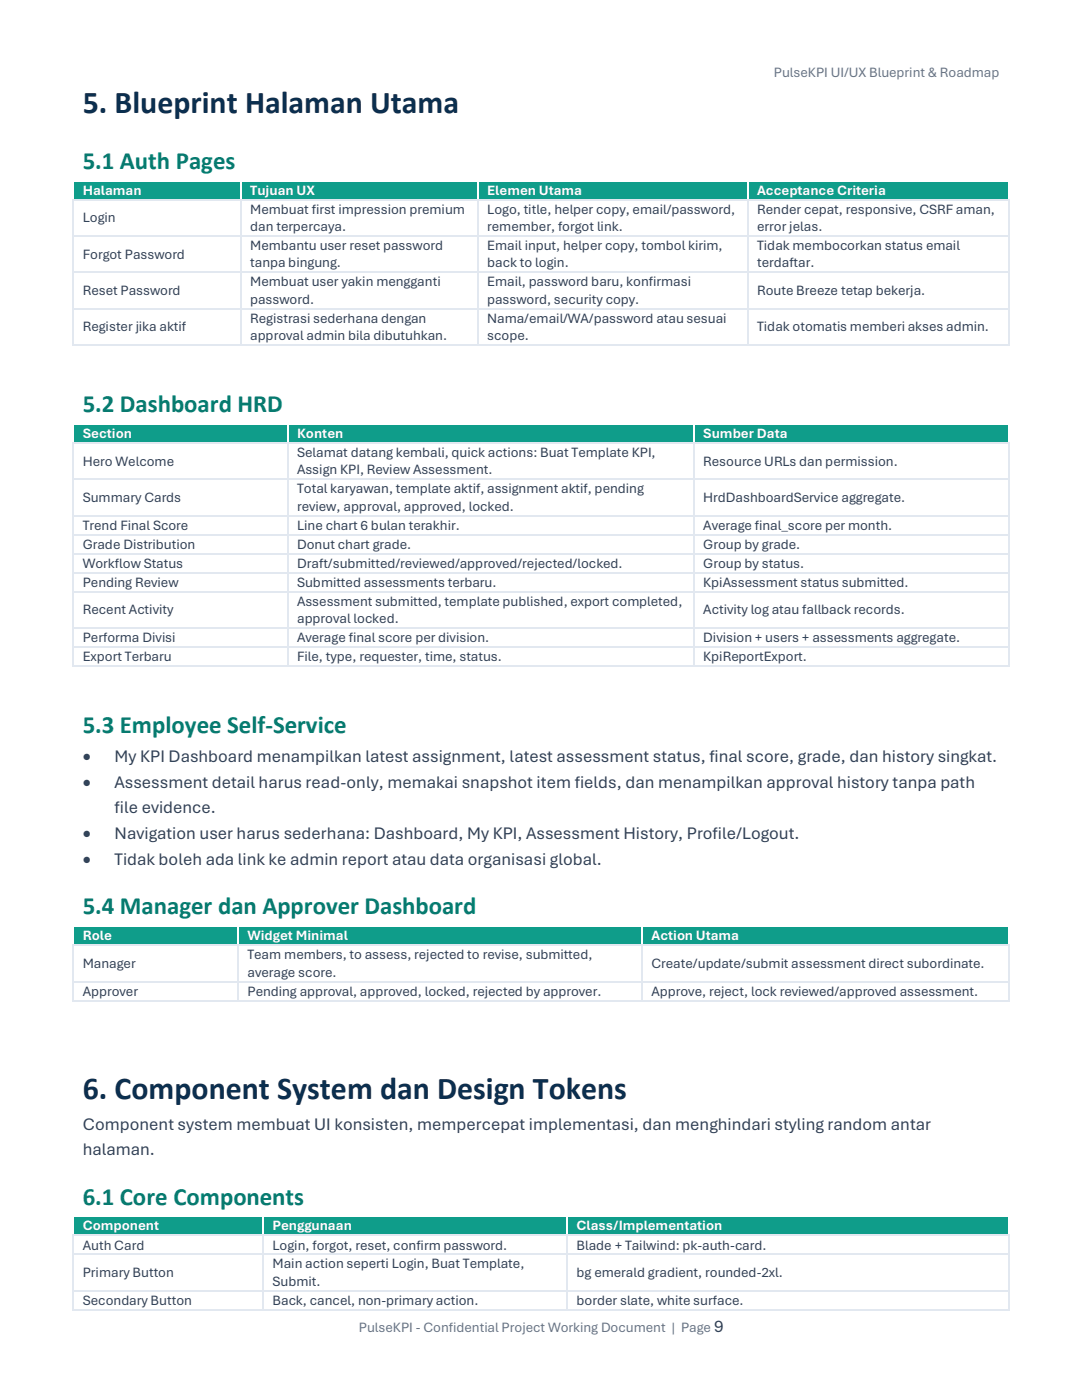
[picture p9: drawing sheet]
<svg xmlns="http://www.w3.org/2000/svg" width="216mm" height="279mm" viewBox="0 0 216 279" stroke-linecap="round" stroke-linejoin="round" font-family="sans-serif">
<defs><g id="words">
<g font-size="6.3" fill="#0b2f4f">
<text x="16.5" y="22.6">5. Blueprint Halaman Utama</text>
<text x="16.5" y="219.4">6. Component System dan Design Tokens</text>
</g>
<g font-size="5" fill="#087a6f">
<text x="16.5" y="33.7">5.1 Auth Pages</text>
<text x="16.5" y="82.2">5.2 Dashboard HRD</text>
<text x="16.5" y="146.3">5.3 Employee Self-Service</text>
<text x="16.5" y="182.5">5.4 Manager dan Approver Dashboard</text>
<text x="16.5" y="240.4">6.1 Core Components</text>
</g>
<g font-size="3.5" fill="#334155">
<text x="16.5" y="152.1">•</text>
<text x="22.9" y="152.1">My KPI Dashboard menampilkan latest assignment, latest assessment status, final score, grade, dan history singkat.</text>
<text x="16.5" y="157.3">•</text>
<text x="22.9" y="157.3">Assessment detail harus read-only, memakai snapshot item fields, dan menampilkan approval history tanpa path</text>
<text x="16.5" y="167.5">•</text>
<text x="22.9" y="162.2">file evidence.</text>
<text x="22.9" y="167.5">Navigation user harus sederhana: Dashboard, My KPI, Assessment History, Profile/Logout.</text>
<text x="16.5" y="172.6">•</text>
<text x="22.9" y="172.6">Tidak boleh ada link ke admin report atau data organisasi global.</text>
<text x="16.5" y="225.5">Component system membuat UI konsisten, mempercepat implementasi, dan menghindari styling random antar</text>
<text x="16.5" y="230.5">halaman.</text>
<text x="142.5" y="265.8">9</text>
</g>
<g font-size="2.8" fill="#64748b">
<text x="154.4" y="15.3">PulseKPI UI/UX Blueprint &amp; Roadmap</text>
<text x="71.6" y="265.8">PulseKPI - Confidential Project Working Document | Page</text>
</g>
<g font-size="2.8" fill="#fff">
<text x="16.5" y="38.9">Halaman</text>
<text x="49.9" y="38.9">Tujuan UX</text>
<text x="97.2" y="38.9">Elemen Utama</text>
<text x="151.1" y="38.9">Acceptance Criteria</text>
<text x="16.5" y="87.4">Section</text>
<text x="59.3" y="87.4">Konten</text>
<text x="140.3" y="87.4">Sumber Data</text>
<text x="16.5" y="187.6">Role</text>
<text x="49.4" y="187.6">Widget Minimal</text>
<text x="130" y="187.6">Action Utama</text>
<text x="16.5" y="245.6">Component</text>
<text x="54.4" y="245.6">Penggunaan</text>
<text x="115" y="245.6">Class/Implementation</text>
</g>
<g font-size="2.8" fill="#334155">
<text x="16.5" y="44.4">Login</text>
<text x="49.9" y="42.7">Membuat first impression premium</text>
<text x="49.9" y="46.1">dan terpercaya.</text>
<text x="97.2" y="42.7">Logo, title, helper copy, email/password,</text>
<text x="97.2" y="46.1">remember, forgot link.</text>
<text x="151.1" y="42.7">Render cepat, responsive, CSRF aman,</text>
<text x="151.1" y="46.1">error jelas.</text>
<text x="16.5" y="51.7">Forgot Password</text>
<text x="49.9" y="49.9">Membantu user reset password</text>
<text x="49.9" y="53.3">tanpa bingung.</text>
<text x="97.2" y="49.9">Email input, helper copy, tombol kirim,</text>
<text x="97.2" y="53.3">back to login.</text>
<text x="151.1" y="49.9">Tidak membocorkan status email</text>
<text x="151.1" y="53.3">terdaftar.</text>
<text x="16.5" y="58.9">Reset Password</text>
<text x="49.9" y="57.2">Membuat user yakin mengganti</text>
<text x="97.2" y="57.2">Email, password baru, konfirmasi</text>
<text x="151.1" y="58.9">Route Breeze tetap bekerja.</text>
<text x="49.9" y="60.6">password.</text>
<text x="49.9" y="64.4">Registrasi sederhana dengan</text>
<text x="97.2" y="60.6">password, security copy.</text>
<text x="97.2" y="64.4">Nama/email/WA/password atau sesuai</text>
<text x="16.5" y="66.1">Register jika aktif</text>
<text x="49.9" y="67.8">approval admin bila dibutuhkan.</text>
<text x="97.2" y="67.8">scope.</text>
<text x="151.1" y="66.1">Tidak otomatis memberi akses admin.</text>
<text x="16.5" y="92.9">Hero Welcome</text>
<text x="59.3" y="91.2">Selamat datang kembali, quick actions: Buat Template KPI,</text>
<text x="59.3" y="94.7">Assign KPI, Review Assessment.</text>
<text x="140.3" y="92.9">Resource URLs dan permission.</text>
<text x="16.5" y="100.2">Summary Cards</text>
<text x="59.3" y="98.4">Total karyawan, template aktif, assignment aktif, pending</text>
<text x="59.3" y="101.9">review, approval, approved, locked.</text>
<text x="140.3" y="100.2">HrdDashboardService aggregate.</text>
<text x="16.5" y="105.7">Trend Final Score</text>
<text x="59.3" y="105.7">Line chart 6 bulan terakhir.</text>
<text x="140.3" y="105.7">Average final_score per month.</text>
<text x="16.5" y="109.5">Grade Distribution</text>
<text x="16.5" y="113.3">Workflow Status</text>
<text x="59.3" y="109.5">Donut chart grade.</text>
<text x="59.3" y="113.3">Draft/submitted/reviewed/approved/rejected/locked.</text>
<text x="140.3" y="109.5">Group by grade.</text>
<text x="140.3" y="113.3">Group by status.</text>
<text x="16.5" y="117.1">Pending Review</text>
<text x="59.3" y="117.1">Submitted assessments terbaru.</text>
<text x="140.3" y="117.1">KpiAssessment status submitted.</text>
<text x="16.5" y="122.6">Recent Activity</text>
<text x="59.3" y="120.9">Assessment submitted, template published, export completed,</text>
<text x="59.3" y="124.4">approval locked.</text>
<text x="140.3" y="122.6">Activity log atau fallback records.</text>
<text x="16.5" y="128.1">Performa Divisi</text>
<text x="16.5" y="131.9">Export Terbaru</text>
<text x="59.3" y="128.1">Average final score per division.</text>
<text x="59.3" y="131.9">File, type, requester, time, status.</text>
<text x="140.3" y="128.1">Division + users + assessments aggregate.</text>
<text x="140.3" y="131.9">KpiReportExport.</text>
<text x="49.4" y="191.5">Team members, to assess, rejected to revise, submitted,</text>
<text x="16.5" y="193.2">Manager</text>
<text x="49.4" y="194.9">average score.</text>
<text x="130" y="193.2">Create/update/submit assessment direct subordinate.</text>
<text x="16.5" y="198.7">Approver</text>
<text x="49.4" y="198.7">Pending approval, approved, locked, rejected by approver.</text>
<text x="130" y="198.7">Approve, reject, lock reviewed/approved assessment.</text>
<text x="16.5" y="249.4">Auth Card</text>
<text x="54.4" y="249.4">Login, forgot, reset, confirm password.</text>
<text x="115" y="249.4">Blade + Tailwind: pk-auth-card.</text>
<text x="16.5" y="254.9">Primary Button</text>
<text x="54.4" y="253.1">Main action seperti Login, Buat Template,</text>
<text x="54.4" y="256.6">Submit.</text>
<text x="115" y="254.9">bg emerald gradient, rounded-2xl.</text>
<text x="16.5" y="260.4">Secondary Button</text>
<text x="54.4" y="260.4">Back, cancel, non-primary action.</text>
<text x="115" y="260.4">border slate, white surface.</text>
</g>
</g></defs>
<g fill="#0f9d8a">
<path d="M14.8 36.2h33v3.5h-33z" fill-rule="evenodd"/>
<path d="M16.5 36.2h29.6v3.5h-29.6z" fill-rule="evenodd"/>
<path d="M48.2 36.2h46.9v3.5h-46.9z" fill-rule="evenodd"/>
<path d="M49.9 36.2h43.5v3.5h-43.5z" fill-rule="evenodd"/>
<path d="M95.5 36.2h53.5v3.5h-53.5z" fill-rule="evenodd"/>
<path d="M97.2 36.2h50.1v3.5h-50.1z" fill-rule="evenodd"/>
<path d="M149.3 36.2h51.9v3.5h-51.9z" fill-rule="evenodd"/>
<path d="M151.1 36.2h48.3v3.5h-48.3z" fill-rule="evenodd"/>
</g>
<g fill="#fff">
<path d="M14.4 35.9h.4v.3h-.4z" fill-rule="evenodd"/>
<path d="M14.4 35.9h.4v.3h-.4z" fill-rule="evenodd"/>
<path d="M14.8 35.9h33v.3h-33z" fill-rule="evenodd"/>
<path d="M47.8 35.9h.4v.3h-.4z" fill-rule="evenodd"/>
<path d="M48.2 35.9h46.9v.3h-46.9z" fill-rule="evenodd"/>
<path d="M95.1 35.9h.4v.3h-.4z" fill-rule="evenodd"/>
<path d="M95.5 35.9h53.5v.3h-53.5z" fill-rule="evenodd"/>
<path d="M149 35.9h.3v.3h-.3z" fill-rule="evenodd"/>
<path d="M149.3 35.9h51.9v.3h-51.9z" fill-rule="evenodd"/>
<path d="M201.2 35.9h.3v.3h-.3z" fill-rule="evenodd"/>
<path d="M201.2 35.9h.3v.3h-.3z" fill-rule="evenodd"/>
<path d="M14.4 36.2h.4v3.5h-.4z" fill-rule="evenodd"/>
<path d="M47.8 36.2h.4v3.5h-.4z" fill-rule="evenodd"/>
<path d="M95.1 36.2h.4v3.5h-.4z" fill-rule="evenodd"/>
<path d="M149 36.2h.3v3.5h-.3z" fill-rule="evenodd"/>
<path d="M201.2 36.2h.3v3.5h-.3z" fill-rule="evenodd"/>
</g>
<path d="M14.4 39.7h.4v.3h-.4z" fill-rule="evenodd" fill="#e2e8f0"/>
<path d="M14.8 39.8h33" fill="none" stroke="#e2e8f0" stroke-width=".34"/>
<path d="M47.8 39.7h.4v.3h-.4z" fill-rule="evenodd" fill="#e2e8f0"/>
<path d="M48.2 39.8h46.9" fill="none" stroke="#e2e8f0" stroke-width=".34"/>
<path d="M95.1 39.7h.4v.3h-.4z" fill-rule="evenodd" fill="#e2e8f0"/>
<path d="M95.5 39.8h53.5" fill="none" stroke="#e2e8f0" stroke-width=".34"/>
<path d="M149 39.7h.3v.3h-.3z" fill-rule="evenodd" fill="#e2e8f0"/>
<path d="M149.3 39.8h51.9" fill="none" stroke="#e2e8f0" stroke-width=".34"/>
<path d="M201.2 39.7h.3v.3h-.3z" fill-rule="evenodd" fill="#e2e8f0"/>
<path d="M14.6 40v6.9M48 40v6.9M95.3 40v6.9M149.2 40v6.9M201.3 40v6.9" fill="none" stroke="#e2e8f0" stroke-width=".34"/>
<path d="M14.4 46.9h.4v.4h-.4z" fill-rule="evenodd" fill="#e2e8f0"/>
<path d="M14.8 47.1h33" fill="none" stroke="#e2e8f0" stroke-width=".34"/>
<path d="M47.8 46.9h.4v.4h-.4z" fill-rule="evenodd" fill="#e2e8f0"/>
<path d="M48.2 47.1h46.9" fill="none" stroke="#e2e8f0" stroke-width=".34"/>
<path d="M95.1 46.9h.4v.4h-.4z" fill-rule="evenodd" fill="#e2e8f0"/>
<path d="M95.5 47.1h53.5" fill="none" stroke="#e2e8f0" stroke-width=".34"/>
<path d="M149 46.9h.3v.4h-.3z" fill-rule="evenodd" fill="#e2e8f0"/>
<path d="M149.3 47.1h51.9" fill="none" stroke="#e2e8f0" stroke-width=".34"/>
<path d="M201.2 46.9h.3v.4h-.3z" fill-rule="evenodd" fill="#e2e8f0"/>
<path d="M14.6 47.3v6.9M48 47.3v6.9M95.3 47.3v6.9M149.2 47.3v6.9M201.3 47.3v6.9" fill="none" stroke="#e2e8f0" stroke-width=".34"/>
<path d="M14.4 54.2h.4v.3h-.4z" fill-rule="evenodd" fill="#e2e8f0"/>
<path d="M14.8 54.4h33" fill="none" stroke="#e2e8f0" stroke-width=".34"/>
<path d="M47.8 54.2h.4v.3h-.4z" fill-rule="evenodd" fill="#e2e8f0"/>
<path d="M48.2 54.4h46.9" fill="none" stroke="#e2e8f0" stroke-width=".34"/>
<path d="M95.1 54.2h.4v.3h-.4z" fill-rule="evenodd" fill="#e2e8f0"/>
<path d="M95.5 54.4h53.5" fill="none" stroke="#e2e8f0" stroke-width=".34"/>
<path d="M149 54.2h.3v.3h-.3z" fill-rule="evenodd" fill="#e2e8f0"/>
<path d="M149.3 54.4h51.9" fill="none" stroke="#e2e8f0" stroke-width=".34"/>
<path d="M201.2 54.2h.3v.3h-.3z" fill-rule="evenodd" fill="#e2e8f0"/>
<path d="M14.6 54.5v6.9M48 54.5v6.9M95.3 54.5v6.9M149.2 54.5v6.9M201.3 54.5v6.9" fill="none" stroke="#e2e8f0" stroke-width=".34"/>
<path d="M14.4 61.4h.4v.4h-.4z" fill-rule="evenodd" fill="#e2e8f0"/>
<path d="M14.8 61.6h33" fill="none" stroke="#e2e8f0" stroke-width=".34"/>
<path d="M47.8 61.4h.4v.4h-.4z" fill-rule="evenodd" fill="#e2e8f0"/>
<path d="M48.2 61.6h46.9" fill="none" stroke="#e2e8f0" stroke-width=".34"/>
<path d="M95.1 61.4h.4v.4h-.4z" fill-rule="evenodd" fill="#e2e8f0"/>
<path d="M95.5 61.6h53.5" fill="none" stroke="#e2e8f0" stroke-width=".34"/>
<path d="M149 61.4h.3v.4h-.3z" fill-rule="evenodd" fill="#e2e8f0"/>
<path d="M149.3 61.6h51.9" fill="none" stroke="#e2e8f0" stroke-width=".34"/>
<path d="M201.2 61.4h.3v.4h-.3z" fill-rule="evenodd" fill="#e2e8f0"/>
<path d="M14.6 61.8v6.9" fill="none" stroke="#e2e8f0" stroke-width=".34"/>
<g fill="#e2e8f0">
<path d="M14.4 68.7h.4v.3h-.4z" fill-rule="evenodd"/>
<path d="M14.4 68.7h.4v.3h-.4z" fill-rule="evenodd"/>
</g>
<path d="M14.8 68.8h33M48 61.8v6.9" fill="none" stroke="#e2e8f0" stroke-width=".34"/>
<path d="M47.8 68.7h.4v.3h-.4z" fill-rule="evenodd" fill="#e2e8f0"/>
<path d="M48.2 68.8h46.9M95.3 61.8v6.9" fill="none" stroke="#e2e8f0" stroke-width=".34"/>
<path d="M95.1 68.7h.4v.3h-.4z" fill-rule="evenodd" fill="#e2e8f0"/>
<path d="M95.5 68.8h53.5M149.2 61.8v6.9" fill="none" stroke="#e2e8f0" stroke-width=".34"/>
<path d="M149 68.7h.3v.3h-.3z" fill-rule="evenodd" fill="#e2e8f0"/>
<path d="M149.3 68.8h51.9M201.3 61.8v6.9" fill="none" stroke="#e2e8f0" stroke-width=".34"/>
<g fill="#e2e8f0">
<path d="M201.2 68.7h.3v.3h-.3z" fill-rule="evenodd"/>
<path d="M201.2 68.7h.3v.3h-.3z" fill-rule="evenodd"/>
</g>
<g fill="#0f9d8a">
<path d="M14.8 84.8h42.4v3.4h-42.4z" fill-rule="evenodd"/>
<path d="M16.5 84.8h39v3.4h-39z" fill-rule="evenodd"/>
<path d="M57.5 84.8h80.7v3.4h-80.7z" fill-rule="evenodd"/>
<path d="M59.3 84.8h77.2v3.4h-77.2z" fill-rule="evenodd"/>
<path d="M138.6 84.8h62.6v3.4h-62.6z" fill-rule="evenodd"/>
<path d="M140.3 84.8h59.1v3.4h-59.1z" fill-rule="evenodd"/>
</g>
<g fill="#fff">
<path d="M14.4 84.4h.4v.4h-.4z" fill-rule="evenodd"/>
<path d="M14.4 84.4h.4v.4h-.4z" fill-rule="evenodd"/>
<path d="M14.8 84.4h42.4v.4h-42.4z" fill-rule="evenodd"/>
<path d="M57.2 84.4h.3v.4h-.3z" fill-rule="evenodd"/>
<path d="M57.5 84.4h80.7v.4h-80.7z" fill-rule="evenodd"/>
<path d="M138.2 84.4h.4v.4h-.4z" fill-rule="evenodd"/>
<path d="M138.6 84.4h62.6v.4h-62.6z" fill-rule="evenodd"/>
<path d="M201.2 84.4h.3v.4h-.3z" fill-rule="evenodd"/>
<path d="M201.2 84.4h.3v.4h-.3z" fill-rule="evenodd"/>
<path d="M14.4 84.8h.4v3.4h-.4z" fill-rule="evenodd"/>
<path d="M57.2 84.8h.3v3.4h-.3z" fill-rule="evenodd"/>
<path d="M138.2 84.8h.4v3.4h-.4z" fill-rule="evenodd"/>
<path d="M201.2 84.8h.3v3.4h-.3z" fill-rule="evenodd"/>
</g>
<path d="M14.4 88.2h.4v.4h-.4z" fill-rule="evenodd" fill="#e2e8f0"/>
<path d="M14.8 88.4h42.4" fill="none" stroke="#e2e8f0" stroke-width=".34"/>
<path d="M57.2 88.2h.3v.4h-.3z" fill-rule="evenodd" fill="#e2e8f0"/>
<path d="M57.5 88.4h80.7" fill="none" stroke="#e2e8f0" stroke-width=".34"/>
<path d="M138.2 88.2h.4v.4h-.4z" fill-rule="evenodd" fill="#e2e8f0"/>
<path d="M138.6 88.4h62.6" fill="none" stroke="#e2e8f0" stroke-width=".34"/>
<path d="M201.2 88.2h.3v.4h-.3z" fill-rule="evenodd" fill="#e2e8f0"/>
<path d="M14.6 88.6v6.9M57.4 88.6v6.9M138.4 88.6v6.9M201.3 88.6v6.9" fill="none" stroke="#e2e8f0" stroke-width=".34"/>
<path d="M14.4 95.5h.4v.3h-.4z" fill-rule="evenodd" fill="#e2e8f0"/>
<path d="M14.8 95.6h42.4" fill="none" stroke="#e2e8f0" stroke-width=".34"/>
<path d="M57.2 95.5h.3v.3h-.3z" fill-rule="evenodd" fill="#e2e8f0"/>
<path d="M57.5 95.6h80.7" fill="none" stroke="#e2e8f0" stroke-width=".34"/>
<path d="M138.2 95.5h.4v.3h-.4z" fill-rule="evenodd" fill="#e2e8f0"/>
<path d="M138.6 95.6h62.6" fill="none" stroke="#e2e8f0" stroke-width=".34"/>
<path d="M201.2 95.5h.3v.3h-.3z" fill-rule="evenodd" fill="#e2e8f0"/>
<path d="M14.6 95.8v6.9M57.4 95.8v6.9M138.4 95.8v6.9M201.3 95.8v6.9" fill="none" stroke="#e2e8f0" stroke-width=".34"/>
<path d="M14.4 102.7h.4v.4h-.4z" fill-rule="evenodd" fill="#e2e8f0"/>
<path d="M14.8 102.9h42.4" fill="none" stroke="#e2e8f0" stroke-width=".34"/>
<path d="M57.2 102.7h.3v.4h-.3z" fill-rule="evenodd" fill="#e2e8f0"/>
<path d="M57.5 102.9h80.7" fill="none" stroke="#e2e8f0" stroke-width=".34"/>
<path d="M138.2 102.7h.4v.4h-.4z" fill-rule="evenodd" fill="#e2e8f0"/>
<path d="M138.6 102.9h62.6" fill="none" stroke="#e2e8f0" stroke-width=".34"/>
<path d="M201.2 102.7h.3v.4h-.3z" fill-rule="evenodd" fill="#e2e8f0"/>
<path d="M14.6 103.1v3.4M57.4 103.1v3.4M138.4 103.1v3.4M201.3 103.1v3.4" fill="none" stroke="#e2e8f0" stroke-width=".34"/>
<path d="M14.4 106.5h.4v.4h-.4z" fill-rule="evenodd" fill="#e2e8f0"/>
<path d="M14.8 106.7h42.4" fill="none" stroke="#e2e8f0" stroke-width=".34"/>
<path d="M57.2 106.5h.3v.4h-.3z" fill-rule="evenodd" fill="#e2e8f0"/>
<path d="M57.5 106.7h80.7" fill="none" stroke="#e2e8f0" stroke-width=".34"/>
<path d="M138.2 106.5h.4v.4h-.4z" fill-rule="evenodd" fill="#e2e8f0"/>
<path d="M138.6 106.7h62.6" fill="none" stroke="#e2e8f0" stroke-width=".34"/>
<path d="M201.2 106.5h.3v.4h-.3z" fill-rule="evenodd" fill="#e2e8f0"/>
<path d="M14.6 106.9v3.4M57.4 106.9v3.4M138.4 106.9v3.4M201.3 106.9v3.4" fill="none" stroke="#e2e8f0" stroke-width=".34"/>
<path d="M14.4 110.3h.4v.4h-.4z" fill-rule="evenodd" fill="#e2e8f0"/>
<path d="M14.8 110.5h42.4" fill="none" stroke="#e2e8f0" stroke-width=".34"/>
<path d="M57.2 110.3h.3v.4h-.3z" fill-rule="evenodd" fill="#e2e8f0"/>
<path d="M57.5 110.5h80.7" fill="none" stroke="#e2e8f0" stroke-width=".34"/>
<path d="M138.2 110.3h.4v.4h-.4z" fill-rule="evenodd" fill="#e2e8f0"/>
<path d="M138.6 110.5h62.6" fill="none" stroke="#e2e8f0" stroke-width=".34"/>
<path d="M201.2 110.3h.3v.4h-.3z" fill-rule="evenodd" fill="#e2e8f0"/>
<path d="M14.6 110.7v3.4M57.4 110.7v3.4M138.4 110.7v3.4M201.3 110.7v3.4" fill="none" stroke="#e2e8f0" stroke-width=".34"/>
<path d="M14.4 114.1h.4v.3h-.4z" fill-rule="evenodd" fill="#e2e8f0"/>
<path d="M14.8 114.3h42.4" fill="none" stroke="#e2e8f0" stroke-width=".34"/>
<path d="M57.2 114.1h.3v.3h-.3z" fill-rule="evenodd" fill="#e2e8f0"/>
<path d="M57.5 114.3h80.7" fill="none" stroke="#e2e8f0" stroke-width=".34"/>
<path d="M138.2 114.1h.4v.3h-.4z" fill-rule="evenodd" fill="#e2e8f0"/>
<path d="M138.6 114.3h62.6" fill="none" stroke="#e2e8f0" stroke-width=".34"/>
<path d="M201.2 114.1h.3v.3h-.3z" fill-rule="evenodd" fill="#e2e8f0"/>
<path d="M14.6 114.4v3.5M57.4 114.4v3.5M138.4 114.4v3.5M201.3 114.4v3.5" fill="none" stroke="#e2e8f0" stroke-width=".34"/>
<path d="M14.4 117.9h.4v.4h-.4z" fill-rule="evenodd" fill="#e2e8f0"/>
<path d="M14.8 118.1h42.4" fill="none" stroke="#e2e8f0" stroke-width=".34"/>
<path d="M57.2 117.9h.3v.4h-.3z" fill-rule="evenodd" fill="#e2e8f0"/>
<path d="M57.5 118.1h80.7" fill="none" stroke="#e2e8f0" stroke-width=".34"/>
<path d="M138.2 117.9h.4v.4h-.4z" fill-rule="evenodd" fill="#e2e8f0"/>
<path d="M138.6 118.1h62.6" fill="none" stroke="#e2e8f0" stroke-width=".34"/>
<path d="M201.2 117.9h.3v.4h-.3z" fill-rule="evenodd" fill="#e2e8f0"/>
<path d="M14.6 118.3v6.9M57.4 118.3v6.9M138.4 118.3v6.9M201.3 118.3v6.9" fill="none" stroke="#e2e8f0" stroke-width=".34"/>
<path d="M14.4 125.2h.4v.3h-.4z" fill-rule="evenodd" fill="#e2e8f0"/>
<path d="M14.8 125.3h42.4" fill="none" stroke="#e2e8f0" stroke-width=".34"/>
<path d="M57.2 125.2h.3v.3h-.3z" fill-rule="evenodd" fill="#e2e8f0"/>
<path d="M57.5 125.3h80.7" fill="none" stroke="#e2e8f0" stroke-width=".34"/>
<path d="M138.2 125.2h.4v.3h-.4z" fill-rule="evenodd" fill="#e2e8f0"/>
<path d="M138.6 125.3h62.6" fill="none" stroke="#e2e8f0" stroke-width=".34"/>
<path d="M201.2 125.2h.3v.3h-.3z" fill-rule="evenodd" fill="#e2e8f0"/>
<path d="M14.6 125.5v3.5M57.4 125.5v3.5M138.4 125.5v3.5M201.3 125.5v3.5" fill="none" stroke="#e2e8f0" stroke-width=".34"/>
<path d="M14.4 129h.4v.3h-.4z" fill-rule="evenodd" fill="#e2e8f0"/>
<path d="M14.8 129.1h42.4" fill="none" stroke="#e2e8f0" stroke-width=".34"/>
<path d="M57.2 129h.3v.3h-.3z" fill-rule="evenodd" fill="#e2e8f0"/>
<path d="M57.5 129.1h80.7" fill="none" stroke="#e2e8f0" stroke-width=".34"/>
<path d="M138.2 129h.4v.3h-.4z" fill-rule="evenodd" fill="#e2e8f0"/>
<path d="M138.6 129.1h62.6" fill="none" stroke="#e2e8f0" stroke-width=".34"/>
<path d="M201.2 129h.3v.3h-.3z" fill-rule="evenodd" fill="#e2e8f0"/>
<path d="M14.6 129.3v3.5" fill="none" stroke="#e2e8f0" stroke-width=".34"/>
<g fill="#e2e8f0">
<path d="M14.4 132.8h.4v.3h-.4z" fill-rule="evenodd"/>
<path d="M14.4 132.8h.4v.3h-.4z" fill-rule="evenodd"/>
</g>
<path d="M14.8 132.9h42.4M57.4 129.3v3.5" fill="none" stroke="#e2e8f0" stroke-width=".34"/>
<path d="M57.2 132.8h.3v.3h-.3z" fill-rule="evenodd" fill="#e2e8f0"/>
<path d="M57.5 132.9h80.7M138.4 129.3v3.5" fill="none" stroke="#e2e8f0" stroke-width=".34"/>
<path d="M138.2 132.8h.4v.3h-.4z" fill-rule="evenodd" fill="#e2e8f0"/>
<path d="M138.6 132.9h62.6M201.3 129.3v3.5" fill="none" stroke="#e2e8f0" stroke-width=".34"/>
<g fill="#e2e8f0">
<path d="M201.2 132.8h.3v.3h-.3z" fill-rule="evenodd"/>
<path d="M201.2 132.8h.3v.3h-.3z" fill-rule="evenodd"/>
</g>
<g fill="#0f9d8a">
<path d="M14.8 185h32.5v3.5h-32.5z" fill-rule="evenodd"/>
<path d="M16.5 185h29.1v3.5h-29.1z" fill-rule="evenodd"/>
<path d="M47.6 185h80.3v3.5h-80.3z" fill-rule="evenodd"/>
<path d="M49.4 185h76.8v3.5h-76.8z" fill-rule="evenodd"/>
<path d="M128.3 185h72.9v3.5h-72.9z" fill-rule="evenodd"/>
<path d="M130 185h69.4v3.5h-69.4z" fill-rule="evenodd"/>
</g>
<g fill="#fff">
<path d="M14.4 184.7h.4v.3h-.4z" fill-rule="evenodd"/>
<path d="M14.4 184.7h.4v.3h-.4z" fill-rule="evenodd"/>
<path d="M14.8 184.7h32.5v.3h-32.5z" fill-rule="evenodd"/>
<path d="M47.3 184.7h.3v.3h-.3z" fill-rule="evenodd"/>
<path d="M47.6 184.7h80.3v.3h-80.3z" fill-rule="evenodd"/>
<path d="M127.9 184.7h.4v.3h-.4z" fill-rule="evenodd"/>
<path d="M128.3 184.7h72.9v.3h-72.9z" fill-rule="evenodd"/>
<path d="M201.2 184.7h.3v.3h-.3z" fill-rule="evenodd"/>
<path d="M201.2 184.7h.3v.3h-.3z" fill-rule="evenodd"/>
<path d="M14.4 185h.4v3.5h-.4z" fill-rule="evenodd"/>
<path d="M47.3 185h.3v3.5h-.3z" fill-rule="evenodd"/>
<path d="M127.9 185h.4v3.5h-.4z" fill-rule="evenodd"/>
<path d="M201.2 185h.3v3.5h-.3z" fill-rule="evenodd"/>
</g>
<path d="M14.4 188.5h.4v.3h-.4z" fill-rule="evenodd" fill="#e2e8f0"/>
<path d="M14.8 188.7h32.5" fill="none" stroke="#e2e8f0" stroke-width=".34"/>
<path d="M47.3 188.5h.3v.3h-.3z" fill-rule="evenodd" fill="#e2e8f0"/>
<path d="M47.6 188.7h80.3" fill="none" stroke="#e2e8f0" stroke-width=".34"/>
<path d="M127.9 188.5h.4v.3h-.4z" fill-rule="evenodd" fill="#e2e8f0"/>
<path d="M128.3 188.7h72.9" fill="none" stroke="#e2e8f0" stroke-width=".34"/>
<path d="M201.2 188.5h.3v.3h-.3z" fill-rule="evenodd" fill="#e2e8f0"/>
<path d="M14.6 188.8v6.9M47.5 188.8v6.9M128.1 188.8v6.9M201.3 188.8v6.9" fill="none" stroke="#e2e8f0" stroke-width=".34"/>
<path d="M14.4 195.7h.4v.4h-.4z" fill-rule="evenodd" fill="#e2e8f0"/>
<path d="M14.8 195.9h32.5" fill="none" stroke="#e2e8f0" stroke-width=".34"/>
<path d="M47.3 195.7h.3v.4h-.3z" fill-rule="evenodd" fill="#e2e8f0"/>
<path d="M47.6 195.9h80.3" fill="none" stroke="#e2e8f0" stroke-width=".34"/>
<path d="M127.9 195.7h.4v.4h-.4z" fill-rule="evenodd" fill="#e2e8f0"/>
<path d="M128.3 195.9h72.9" fill="none" stroke="#e2e8f0" stroke-width=".34"/>
<path d="M201.2 195.7h.3v.4h-.3z" fill-rule="evenodd" fill="#e2e8f0"/>
<path d="M14.6 196.1v3.4" fill="none" stroke="#e2e8f0" stroke-width=".34"/>
<g fill="#e2e8f0">
<path d="M14.4 199.5h.4v.4h-.4z" fill-rule="evenodd"/>
<path d="M14.4 199.5h.4v.4h-.4z" fill-rule="evenodd"/>
</g>
<path d="M14.8 199.7h32.5M47.5 196.1v3.4" fill="none" stroke="#e2e8f0" stroke-width=".34"/>
<path d="M47.3 199.5h.3v.4h-.3z" fill-rule="evenodd" fill="#e2e8f0"/>
<path d="M47.6 199.7h80.3M128.1 196.1v3.4" fill="none" stroke="#e2e8f0" stroke-width=".34"/>
<path d="M127.9 199.5h.4v.4h-.4z" fill-rule="evenodd" fill="#e2e8f0"/>
<path d="M128.3 199.7h72.9M201.3 196.1v3.4" fill="none" stroke="#e2e8f0" stroke-width=".34"/>
<g fill="#e2e8f0">
<path d="M201.2 199.5h.3v.4h-.3z" fill-rule="evenodd"/>
<path d="M201.2 199.5h.3v.4h-.3z" fill-rule="evenodd"/>
</g>
<g fill="#0f9d8a">
<path d="M14.8 242.9h37.5v3.5h-37.5z" fill-rule="evenodd"/>
<path d="M16.5 242.9h34.1v3.5h-34.1z" fill-rule="evenodd"/>
<path d="M52.6 242.9h60.4v3.5h-60.4z" fill-rule="evenodd"/>
<path d="M54.4 242.9h56.8v3.5h-56.8z" fill-rule="evenodd"/>
<path d="M113.4 242.9h87.8v3.5h-87.8z" fill-rule="evenodd"/>
<path d="M115 242.9h84.4v3.5h-84.4z" fill-rule="evenodd"/>
</g>
<g fill="#fff">
<path d="M14.4 242.6h.4v.3h-.4z" fill-rule="evenodd"/>
<path d="M14.4 242.6h.4v.3h-.4z" fill-rule="evenodd"/>
<path d="M14.8 242.6h37.5v.3h-37.5z" fill-rule="evenodd"/>
<path d="M52.3 242.6h.3v.3h-.3z" fill-rule="evenodd"/>
<path d="M52.6 242.6h60.4v.3h-60.4z" fill-rule="evenodd"/>
<path d="M113 242.6h.4v.3h-.4z" fill-rule="evenodd"/>
<path d="M113.4 242.6h87.8v.3h-87.8z" fill-rule="evenodd"/>
<path d="M201.2 242.6h.3v.3h-.3z" fill-rule="evenodd"/>
<path d="M201.2 242.6h.3v.3h-.3z" fill-rule="evenodd"/>
<path d="M14.4 242.9h.4v3.5h-.4z" fill-rule="evenodd"/>
<path d="M52.3 242.9h.3v3.5h-.3z" fill-rule="evenodd"/>
<path d="M113 242.9h.4v3.5h-.4z" fill-rule="evenodd"/>
<path d="M201.2 242.9h.3v3.5h-.3z" fill-rule="evenodd"/>
</g>
<path d="M14.4 246.4h.4v.3h-.4z" fill-rule="evenodd" fill="#e2e8f0"/>
<path d="M14.8 246.5h37.5" fill="none" stroke="#e2e8f0" stroke-width=".34"/>
<path d="M52.3 246.4h.3v.3h-.3z" fill-rule="evenodd" fill="#e2e8f0"/>
<path d="M52.6 246.5h60.4" fill="none" stroke="#e2e8f0" stroke-width=".34"/>
<path d="M113 246.4h.4v.3h-.4z" fill-rule="evenodd" fill="#e2e8f0"/>
<path d="M113.4 246.5h87.8" fill="none" stroke="#e2e8f0" stroke-width=".34"/>
<path d="M201.2 246.4h.3v.3h-.3z" fill-rule="evenodd" fill="#e2e8f0"/>
<path d="M14.6 246.7v3.5M52.5 246.7v3.5M113.2 246.7v3.5M201.3 246.7v3.5" fill="none" stroke="#e2e8f0" stroke-width=".34"/>
<path d="M14.4 250.2h.4v.3h-.4z" fill-rule="evenodd" fill="#e2e8f0"/>
<path d="M14.8 250.4h37.5" fill="none" stroke="#e2e8f0" stroke-width=".34"/>
<path d="M52.3 250.2h.3v.3h-.3z" fill-rule="evenodd" fill="#e2e8f0"/>
<path d="M52.6 250.4h60.4" fill="none" stroke="#e2e8f0" stroke-width=".34"/>
<path d="M113 250.2h.4v.3h-.4z" fill-rule="evenodd" fill="#e2e8f0"/>
<path d="M113.4 250.4h87.8" fill="none" stroke="#e2e8f0" stroke-width=".34"/>
<path d="M201.2 250.2h.3v.3h-.3z" fill-rule="evenodd" fill="#e2e8f0"/>
<path d="M14.6 250.5v6.9M52.5 250.5v6.9M113.2 250.5v6.9M201.3 250.5v6.9" fill="none" stroke="#e2e8f0" stroke-width=".34"/>
<path d="M14.4 257.4h.4v.4h-.4z" fill-rule="evenodd" fill="#e2e8f0"/>
<path d="M14.8 257.6h37.5" fill="none" stroke="#e2e8f0" stroke-width=".34"/>
<path d="M52.3 257.4h.3v.4h-.3z" fill-rule="evenodd" fill="#e2e8f0"/>
<path d="M52.6 257.6h60.4" fill="none" stroke="#e2e8f0" stroke-width=".34"/>
<path d="M113 257.4h.4v.4h-.4z" fill-rule="evenodd" fill="#e2e8f0"/>
<path d="M113.4 257.6h87.8" fill="none" stroke="#e2e8f0" stroke-width=".34"/>
<path d="M201.2 257.4h.3v.4h-.3z" fill-rule="evenodd" fill="#e2e8f0"/>
<path d="M14.6 257.8v3.4" fill="none" stroke="#e2e8f0" stroke-width=".34"/>
<g fill="#e2e8f0">
<path d="M14.4 261.2h.4v.4h-.4z" fill-rule="evenodd"/>
<path d="M14.4 261.2h.4v.4h-.4z" fill-rule="evenodd"/>
</g>
<path d="M52.5 257.8v3.4M14.8 261.4h37.5" fill="none" stroke="#e2e8f0" stroke-width=".34"/>
<path d="M52.3 261.2h.3v.4h-.3z" fill-rule="evenodd" fill="#e2e8f0"/>
<path d="M113.2 257.8v3.4M52.6 261.4h60.4" fill="none" stroke="#e2e8f0" stroke-width=".34"/>
<path d="M113 261.2h.4v.4h-.4z" fill-rule="evenodd" fill="#e2e8f0"/>
<path d="M201.3 257.8v3.4M113.4 261.4h87.8" fill="none" stroke="#e2e8f0" stroke-width=".34"/>
<g fill="#e2e8f0">
<path d="M201.2 261.2h.3v.4h-.3z" fill-rule="evenodd"/>
<path d="M201.2 261.2h.3v.4h-.3z" fill-rule="evenodd"/>
</g>
<use href="#words"/>
</svg>
